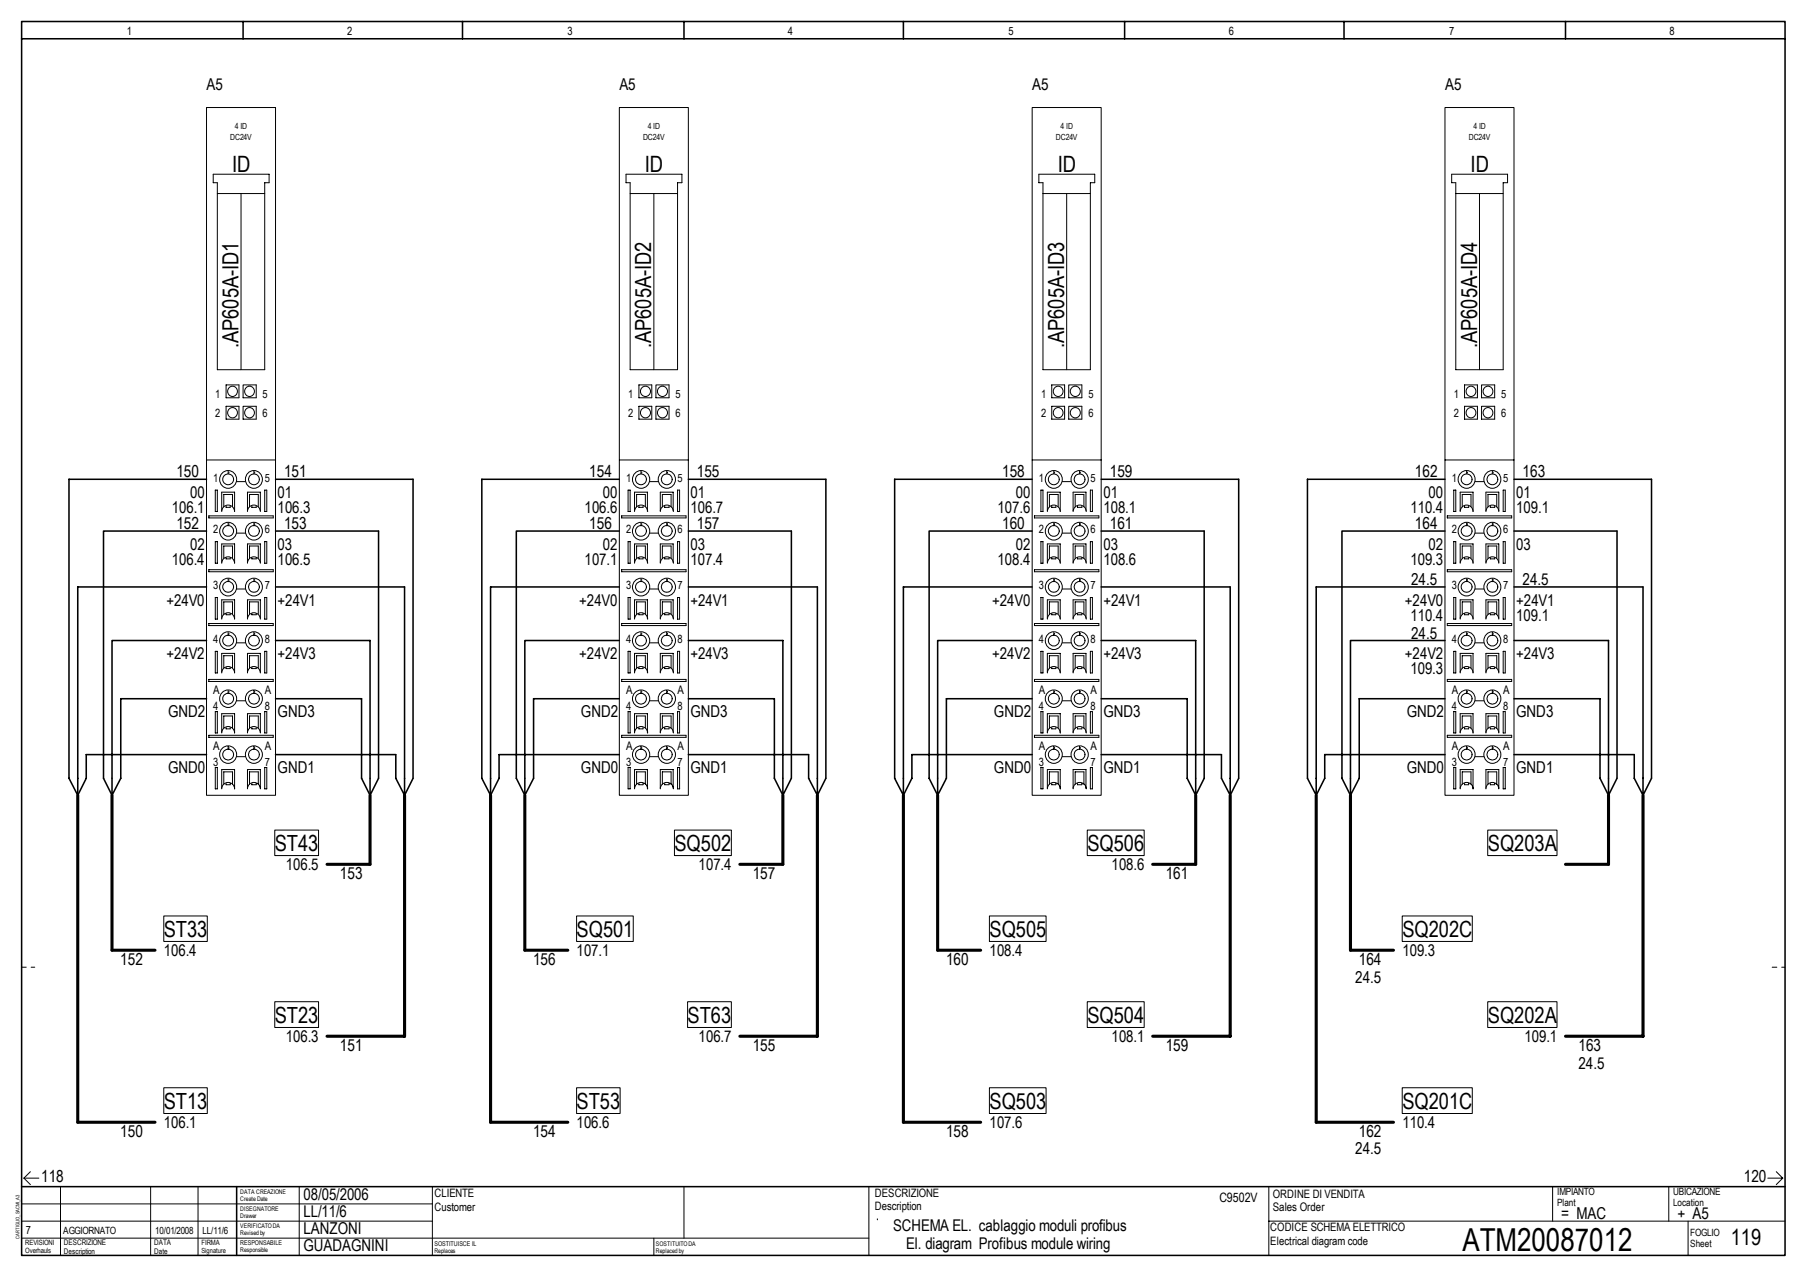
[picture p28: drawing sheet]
<svg xmlns="http://www.w3.org/2000/svg" width="297mm" height="210mm" viewBox="0 0 297 210" stroke-linecap="round" stroke-linejoin="round" font-family="sans-serif">
<defs><g id="words">
<text font-size="5.2" x="240.4" y="205.6">ATM20087012</text>
<g font-size="3.7">
<text x="38.1" y="28.3">ID</text>
<text x="106" y="28.3">ID</text>
<text x="173.9" y="28.3">ID</text>
<text x="241.7" y="28.3">ID</text>
<text x="39.2" y="57.3" transform="rotate(-90 39.2 57.3)">.AP605A-ID1</text>
<text x="107.1" y="57.3" transform="rotate(-90 107.1 57.3)">.AP605A-ID2</text>
<text x="174.9" y="57.3" transform="rotate(-90 174.9 57.3)">.AP605A-ID3</text>
<text x="242.8" y="57.3" transform="rotate(-90 242.8 57.3)">.AP605A-ID4</text>
<text x="45.2" y="139.9">ST43</text>
<text x="110.9" y="139.9">SQ502</text>
<text x="178.7" y="139.9">SQ506</text>
<text x="244.6" y="139.9">SQ203A</text>
<text x="26.9" y="154">ST33</text>
<text x="94.8" y="154">SQ501</text>
<text x="162.7" y="154">SQ505</text>
<text x="230.5" y="154">SQ202C</text>
<text x="45.2" y="168.1">ST23</text>
<text x="113" y="168.1">ST63</text>
<text x="178.7" y="168.1">SQ504</text>
<text x="244.6" y="168.1">SQ202A</text>
<text x="26.9" y="182.2">ST13</text>
<text x="94.8" y="182.2">ST53</text>
<text x="162.7" y="182.2">SQ503</text>
<text x="230.5" y="182.2">SQ201C</text>
<text x="284.5" y="204.6">119</text>
</g>
<g font-size="2.7">
<text x="33.9" y="14.9">A5</text>
<text x="101.8" y="14.9">A5</text>
<text x="169.7" y="14.9">A5</text>
<text x="237.6" y="14.9">A5</text>
<text x="29" y="78.5">150</text>
<text x="31.2" y="81.9">00</text>
<text x="45.6" y="81.9">01</text>
<text x="46.7" y="78.5">151</text>
<text x="96.9" y="78.5">154</text>
<text x="99.1" y="81.9">00</text>
<text x="113.5" y="81.9">01</text>
<text x="114.6" y="78.5">155</text>
<text x="164.7" y="78.5">158</text>
<text x="167" y="81.9">00</text>
<text x="181.4" y="81.9">01</text>
<text x="182.4" y="78.5">159</text>
<text x="232.6" y="78.5">162</text>
<text x="234.8" y="81.9">00</text>
<text x="249.2" y="81.9">01</text>
<text x="250.3" y="78.5">163</text>
<text x="28.2" y="84.3">106.1</text>
<text x="29" y="86.9">152</text>
<text x="45.6" y="84.3">106.3</text>
<text x="46.7" y="86.9">153</text>
<text x="96.1" y="84.3">106.6</text>
<text x="96.9" y="86.9">156</text>
<text x="113.5" y="84.3">106.7</text>
<text x="114.6" y="86.9">157</text>
<text x="164" y="84.3">107.6</text>
<text x="164.7" y="86.9">160</text>
<text x="181.4" y="84.3">108.1</text>
<text x="182.4" y="86.9">161</text>
<text x="231.8" y="84.3">110.4</text>
<text x="232.6" y="86.9">164</text>
<text x="249.2" y="84.3">109.1</text>
<text x="28.2" y="92.9">106.4</text>
<text x="31.2" y="90.4">02</text>
<text x="45.6" y="90.4">03</text>
<text x="45.6" y="92.9">106.5</text>
<text x="96.1" y="92.9">107.1</text>
<text x="99.1" y="90.4">02</text>
<text x="113.5" y="90.4">03</text>
<text x="113.5" y="92.9">107.4</text>
<text x="164" y="92.9">108.4</text>
<text x="167" y="90.4">02</text>
<text x="181.4" y="90.4">03</text>
<text x="181.4" y="92.9">108.6</text>
<text x="231.8" y="92.9">109.3</text>
<text x="234.8" y="90.4">02</text>
<text x="249.2" y="90.4">03</text>
<text x="27.3" y="99.5">+24V0</text>
<text x="45.6" y="99.5">+24V1</text>
<text x="95.2" y="99.5">+24V0</text>
<text x="113.5" y="99.5">+24V1</text>
<text x="163.1" y="99.5">+24V0</text>
<text x="181.4" y="99.5">+24V1</text>
<text x="230.9" y="99.5">+24V0</text>
<text x="232" y="96.1">24.5</text>
<text x="249.2" y="99.5">+24V1</text>
<text x="250.3" y="96.1">24.5</text>
<text x="231.8" y="102">110.4</text>
<text x="232" y="105">24.5</text>
<text x="249.2" y="102">109.1</text>
<text x="27.3" y="108.4">+24V2</text>
<text x="45.6" y="108.4">+24V3</text>
<text x="95.2" y="108.4">+24V2</text>
<text x="113.5" y="108.4">+24V3</text>
<text x="163.1" y="108.4">+24V2</text>
<text x="181.4" y="108.4">+24V3</text>
<text x="230.9" y="108.4">+24V2</text>
<text x="231.8" y="110.8">109.3</text>
<text x="249.2" y="108.4">+24V3</text>
<text x="27.6" y="117.9">GND2</text>
<text x="45.6" y="117.9">GND3</text>
<text x="95.5" y="117.9">GND2</text>
<text x="113.5" y="117.9">GND3</text>
<text x="163.4" y="117.9">GND2</text>
<text x="181.4" y="117.9">GND3</text>
<text x="231.2" y="117.9">GND2</text>
<text x="249.2" y="117.9">GND3</text>
<text x="27.6" y="127.1">GND0</text>
<text x="45.6" y="127.1">GND1</text>
<text x="95.5" y="127.1">GND0</text>
<text x="113.5" y="127.1">GND1</text>
<text x="163.4" y="127.1">GND0</text>
<text x="181.4" y="127.1">GND1</text>
<text x="231.2" y="127.1">GND0</text>
<text x="249.2" y="127.1">GND1</text>
<text x="47" y="143">106.5</text>
<text x="114.8" y="143">107.4</text>
<text x="182.7" y="143">108.6</text>
<text x="55.9" y="144.5">153</text>
<text x="123.7" y="144.5">157</text>
<text x="191.6" y="144.5">161</text>
<text x="19.8" y="158.7">152</text>
<text x="26.9" y="157.1">106.4</text>
<text x="87.6" y="158.7">156</text>
<text x="94.8" y="157.1">107.1</text>
<text x="155.5" y="158.7">160</text>
<text x="162.7" y="157.1">108.4</text>
<text x="222.8" y="161.5">24.5</text>
<text x="223.4" y="158.7">164</text>
<text x="230.5" y="157.1">109.3</text>
<text x="47" y="171.3">106.3</text>
<text x="55.9" y="172.8">151</text>
<text x="114.8" y="171.3">106.7</text>
<text x="123.7" y="172.8">155</text>
<text x="182.7" y="171.3">108.1</text>
<text x="191.6" y="172.8">159</text>
<text x="250.6" y="171.3">109.1</text>
<text x="259.5" y="172.8">163</text>
<text x="259.5" y="175.6">24.5</text>
<text x="26.9" y="185.4">106.1</text>
<text x="94.8" y="185.4">106.6</text>
<text x="162.7" y="185.4">107.6</text>
<text x="230.5" y="185.4">110.4</text>
<text x="19.8" y="186.9">150</text>
<text x="87.6" y="186.9">154</text>
<text x="155.5" y="186.9">158</text>
<text x="222.8" y="189.8">24.5</text>
<text x="223.4" y="186.9">162</text>
<text x="6.8" y="194.3">118</text>
<text x="49.9" y="197.2">08/05/2006</text>
<text x="286.7" y="194.3">120</text>
<text x="49.9" y="202.8">LANZONI</text>
<text x="49.9" y="200">LL/11/6</text>
<text x="146.8" y="202.3">SCHEMA EL. cablaggio moduli profibus</text>
<text x="256.6" y="200.3">= MAC</text>
<text x="275.7" y="200.3">+ A5</text>
<text x="49.9" y="205.6">GUADAGNINI</text>
<text x="148.9" y="205.3">El. diagram Profibus module wiring</text>
</g>
<text font-size="2.1" x="200.5" y="197.5">C9502V</text>
<g font-size="1.9">
<text x="20.8" y="5.7">1</text>
<text x="57.1" y="5.7">2</text>
<text x="93.3" y="5.7">3</text>
<text x="129.5" y="5.7">4</text>
<text x="165.8" y="5.7">5</text>
<text x="202" y="5.7">6</text>
<text x="238.2" y="5.7">7</text>
<text x="274.4" y="5.7">8</text>
<text x="35.4" y="65.4">1</text>
<text x="43.2" y="65.4">5</text>
<text x="103.2" y="65.4">1</text>
<text x="111" y="65.4">5</text>
<text x="171.1" y="65.4">1</text>
<text x="178.9" y="65.4">5</text>
<text x="239" y="65.4">1</text>
<text x="246.8" y="65.4">5</text>
<text x="35.4" y="68.6">2</text>
<text x="43.2" y="68.6">6</text>
<text x="103.2" y="68.6">2</text>
<text x="111" y="68.6">6</text>
<text x="171.1" y="68.6">2</text>
<text x="178.9" y="68.6">6</text>
<text x="239" y="68.6">2</text>
<text x="246.8" y="68.6">6</text>
<text x="35" y="79.2">1</text>
<text x="43.5" y="79.2">5</text>
<text x="102.9" y="79.2">1</text>
<text x="111.4" y="79.2">5</text>
<text x="170.8" y="79.2">1</text>
<text x="179.3" y="79.2">5</text>
<text x="238.7" y="79.2">1</text>
<text x="247.1" y="79.2">5</text>
<text x="35" y="87.7">2</text>
<text x="43.5" y="87.7">6</text>
<text x="102.9" y="87.7">2</text>
<text x="111.4" y="87.7">6</text>
<text x="170.8" y="87.7">2</text>
<text x="179.3" y="87.7">6</text>
<text x="238.7" y="87.7">2</text>
<text x="247.1" y="87.7">6</text>
<text x="35" y="96.8">3</text>
<text x="43.5" y="96.8">7</text>
<text x="102.9" y="96.8">3</text>
<text x="111.4" y="96.8">7</text>
<text x="170.8" y="96.8">3</text>
<text x="179.3" y="96.8">7</text>
<text x="238.7" y="96.8">3</text>
<text x="247.1" y="96.8">7</text>
<text x="35" y="105.7">4</text>
<text x="43.5" y="105.7">8</text>
<text x="102.9" y="105.7">4</text>
<text x="111.4" y="105.7">8</text>
<text x="170.8" y="105.7">4</text>
<text x="179.3" y="105.7">8</text>
<text x="238.7" y="105.7">4</text>
<text x="247.1" y="105.7">8</text>
<text x="35" y="114.1">A</text>
<text x="35" y="116.7">4</text>
<text x="43.5" y="114.1">A</text>
<text x="43.5" y="116.7">8</text>
<text x="102.9" y="114.1">A</text>
<text x="102.9" y="116.7">4</text>
<text x="111.4" y="114.1">A</text>
<text x="111.4" y="116.7">8</text>
<text x="170.8" y="114.1">A</text>
<text x="170.8" y="116.7">4</text>
<text x="179.3" y="114.1">A</text>
<text x="179.3" y="116.7">8</text>
<text x="238.7" y="114.1">A</text>
<text x="238.7" y="116.7">4</text>
<text x="247.1" y="114.1">A</text>
<text x="247.1" y="116.7">8</text>
<text x="35" y="123.3">A</text>
<text x="35" y="125.9">3</text>
<text x="43.5" y="123.3">A</text>
<text x="43.5" y="125.9">7</text>
<text x="102.9" y="123.3">A</text>
<text x="102.9" y="125.9">3</text>
<text x="111.4" y="123.3">A</text>
<text x="111.4" y="125.9">7</text>
<text x="170.8" y="123.3">A</text>
<text x="170.8" y="125.9">3</text>
<text x="179.3" y="123.3">A</text>
<text x="179.3" y="125.9">7</text>
<text x="238.7" y="123.3">A</text>
<text x="238.7" y="125.9">3</text>
<text x="247.1" y="123.3">A</text>
<text x="247.1" y="125.9">7</text>
<text x="71.4" y="196.8">CLIENTE</text>
<text x="143.8" y="196.8">DESCRIZIONE</text>
<text x="209.2" y="196.9">ORDINE DI VENDITA</text>
<text x="4.3" y="202.8">7</text>
<text x="71.4" y="199">Customer</text>
<text x="143.8" y="198.9">Description</text>
<text x="208.8" y="202.4">CODICE SCHEMA ELETTRICO</text>
<text x="209.2" y="199">Sales Order</text>
<text x="208.8" y="204.6">Electrical diagram code</text>
</g>
<g font-size="1.6">
<text x="256" y="196.5">IMPIANTO</text>
<text x="275" y="196.5">UBICAZIONE</text>
<text x="10.4" y="202.8">AGGIORNATO</text>
<text x="25.5" y="202.8">10/01/2008</text>
<text x="33.3" y="202.8">LL/11/6</text>
<text x="256" y="198.3">Plant</text>
<text x="275" y="198.3">Location</text>
<text x="277.9" y="203.2">FOGLIO</text>
<text x="277.9" y="205">Sheet</text>
</g>
<g font-size="1.4">
<text x="37.8" y="23.1">DC24V</text>
<text x="38.6" y="21.2">4 ID</text>
<text x="105.7" y="23.1">DC24V</text>
<text x="106.5" y="21.2">4 ID</text>
<text x="173.6" y="23.1">DC24V</text>
<text x="174.3" y="21.2">4 ID</text>
<text x="241.4" y="23.1">DC24V</text>
<text x="242.2" y="21.2">4 ID</text>
</g>
<g font-size="1.3">
<text x="10.5" y="204.7">DESCRIZIONE</text>
<text x="10.5" y="206.1">Description</text>
<text x="25.4" y="204.7">DATA</text>
<text x="25.4" y="206.1">Date</text>
</g>
<g font-size="1.2">
<text x="4.1" y="204.7">REVISIONI</text>
<text x="4.1" y="206">Overhauls</text>
<text x="33.1" y="204.7">FIRMA</text>
<text x="33.1" y="206">Signature</text>
</g>
<g font-size="1.1">
<text x="39.5" y="204.7">RESPONSABILE</text>
<text x="71.4" y="204.7">SOSTITUISCE IL</text>
</g>
<g font-size="1">
<text x="39.5" y="196.2">DATA CREAZIONE</text>
<text x="39.5" y="197.4">Create Date</text>
<text x="39.5" y="199">DISEGNATORE</text>
<text x="39.5" y="200.2">Drawer</text>
<text x="39.5" y="201.8">VERIFICATO DA</text>
<text x="39.5" y="203.1">Revised by</text>
<text x="39.5" y="205.8">Responsible</text>
<text x="71.4" y="205.9">Replaces</text>
<text x="107.8" y="204.7">SOSTITUITO DA</text>
<text x="107.8" y="205.9">Replaced by</text>
</g>
<text font-size=".8" x="3.2" y="203.6" transform="rotate(-90 3.2 203.6)">CARTIGLIO_SACMI_A3</text>
</g></defs>
<path d="M3.6 3.5h289.8v202.9h-289.8zM3.6 6.4h289.8M40 3.5v2.9M76 3.5v2.9M112.4 3.5v2.9M148.5 3.5v2.9M184.9 3.5v2.9M220.9 3.5v2.9M257.3 3.5v2.9M3.6 195.1h289.8M38.9 195.1v11.3" fill="none" stroke="#000" stroke-width=".25"/>
<g fill="none" stroke="#000" stroke-width=".16">
<path d="M3.6 197.9h67.5M3.9 193.7l1.1 1M3.9 193.7h2.5M5 192.6l-1.1 1.1M9.9 195.1v11.3M24.8 195.1v11.3M32.6 195.1v11.3M49.2 195.1v11.3M71.1 195.1v11.3M112.4 195.1v8.4M290.6 193.7h2.4M292 192.6l1 1.1"/>
<path d="M293 193.7l-1 1M3.6 200.7h67.5M3.6 203.5h139.2M107.5 203.5v2.9"/>
</g>
<path d="M3.6 159h2.1M291.3 159h2.1" fill="none" stroke="#000" stroke-width=".16" stroke-dasharray=".8 .8"/>
<path d="M114.9 195.8h26.2v7h-26.2z" fill="#fff"/>
<g fill="none" stroke="#000" stroke-width=".16">
<path d="M33.9 17.7h11.4v113h-11.4zM101.8 17.7h11.4v113h-11.4zM169.7 17.7h11.3v113h-11.3zM237.5 17.7h11.4v113h-11.4zM35 28.6h9.2v1.4h-.7v30.8h-7.8v-30.8h-.7zM35.7 31.8h7.8M39.6 31.8v29M102.9 28.6h9.2v1.4h-.7v30.8h-7.8v-30.8h-.7zM103.6 31.8h7.8M107.5 31.8v29M170.8 28.6h9.2v1.4h-.8v30.8h-7.8v-30.8h-.6zM171.4 31.8h7.8"/>
<path d="M175.3 31.8v29M238.6 28.6h9.2v1.4h-.7v30.8h-7.8v-30.8h-.7zM239.3 31.8h7.8M243.2 31.8v29M33.9 75.6h11.4M37.2 63.3h2.1v2.1h-2.1zM37.2 66.8h2.1v2.1h-2.1zM37.5 77.4v.5M37.6 77.6h.1M38.9 79.2h1.4M40 63.3h2.1v2.1h-2.1zM40 66.8h2.1v2.1h-2.1z"/>
<path d="M41.7 77.4v.5M41.9 77.6h.1M101.8 75.6h11.4M105 63.3h2.1v2.1h-2.1zM105 66.8h2.1v2.1h-2.1zM105.4 77.4v.5M105.5 77.6h.1M106.8 79.2h1.4M107.8 63.3h2.2v2.1h-2.2zM107.8 66.8h2.2v2.1h-2.2zM109.6 77.4v.5M109.7 77.6h.1"/>
<path d="M169.7 75.6h11.3M172.9 63.3h2.1v2.1h-2.1zM172.9 66.8h2.1v2.1h-2.1zM173.2 77.4v.5M173.4 77.6h.1M174.6 79.2h1.5M175.7 63.3h2.1v2.1h-2.1zM175.7 66.8h2.1v2.1h-2.1zM177.5 77.4v.5M177.6 77.6h.1M237.5 75.6h11.4M240.7 63.3h2.2v2.1h-2.2z"/>
<path d="M240.7 66.8h2.2v2.1h-2.2zM241.1 77.4v.5M241.2 77.6h.1M242.5 79.2h1.4M243.5 63.3h2.2v2.1h-2.2zM243.5 66.8h2.2v2.1h-2.2zM245.3 77.4v.5M245.4 77.6h.1M34.3 84.8h10.6v.3h-10.6zM34.3 93.6h10.6v.4h-10.6zM35.4 80.6h.3v3.5h-.3zM35.4 89h.3v3.6h-.3z"/>
<path d="M35.4 98.2h.3v3.6h-.3zM36.4 84v-3.1h2.2v3.2a1.06 1.06 0 0 0-1.1-1.1 1.06 1.06 0 0 0-1.1 1.1M36.4 92.6a1.06 1.06 0 0 1 1.1-1.1 1.06 1.06 0 0 1 1.1 1.1M36.4 92.5v-3.1h2.2v3.1M37.2 83.2v.2h.6v-.2M37.2 91.7v.2h.6v-.2M37.5 85.9v.5M37.5 95.1v.5M37.6 86.1h.1M37.6 95.2h.1M38.2 83.3v-2h-1.4v2M38.2 91.7v-2h-1.4v2.1"/>
<path d="M38.9 87.6h1.4M38.9 96.8h1.4M40.7 84.1a1.06 1.06 0 0 1 1-1.1 1.06 1.06 0 0 1 1.1 1.1M40.7 92.6a1.06 1.06 0 0 1 1-1.1 1.06 1.06 0 0 1 1.1 1.1M40.7 84v-3.1h2.1v3.1M40.7 92.5v-3.1h2.1v3.1M41 83.3v-2h1.5v2M41 91.8v-2.1h1.5v2.1M41.4 83.2v.2h.7v-.2M41.4 91.7v.2h.7v-.2M41.7 85.9v.5M41.7 95.1v.5"/>
<path d="M41.9 86.1h.1M41.9 95.2h.1M43.5 80.6h.4v3.5h-.4zM43.5 89h.4v3.6h-.4zM43.5 98.2h.4v3.6h-.4zM102.2 84.8h10.6v.3h-10.6zM102.2 93.6h10.6v.4h-10.6zM103.2 80.6h.4v3.5h-.4zM103.2 89h.4v3.6h-.4zM103.2 98.2h.4v3.6h-.4zM104.3 84.1a1.08 1.08 0 0 1 1.1-1.1 1.08 1.08 0 0 1 1.1 1.1M104.3 92.6a1.08 1.08 0 0 1 1.1-1.1 1.08 1.08 0 0 1 1.1 1.1"/>
<path d="M104.3 84v-3.1h2.1v3.2M104.3 92.5v-3.1h2.1v3.1M105 83.2v.2h.7v-.2M105 91.7v.2h.7v-.2M105.4 85.9v.5M105.4 95.1v.5M105.5 86.1h.1M105.5 95.2h.1M106.1 83.3v-2h-1.5v2M106.1 91.7v-2h-1.5v2.1M106.8 87.6h1.4M106.8 96.8h1.4"/>
<path d="M108.5 84.1a1.08 1.08 0 0 1 1.1-1.1 1.08 1.08 0 0 1 1.1 1.1M108.5 92.6a1.08 1.08 0 0 1 1.1-1.1 1.08 1.08 0 0 1 1.1 1.1M108.5 84v-3.1h2.2v3.1M108.5 92.5v-3.1h2.2v3.1M108.9 83.3v-2h1.4v2M108.9 91.8v-2.1h1.4v2.1M109.3 83.2v.2h.7v-.2M109.3 91.7v.2h.7v-.2M109.6 85.9v.5M109.6 95.1v.5M109.7 86.1h.1M109.7 95.2h.1"/>
<path d="M111.4 80.6h.3v3.5h-.3zM111.4 89h.3v3.6h-.3zM111.4 98.2h.3v3.6h-.3zM170 84.8h10.6v.3h-10.6zM170 93.6h10.6v.4h-10.6zM171.1 80.6h.3v3.5h-.3zM171.1 89h.3v3.6h-.3zM171.1 98.2h.3v3.6h-.3zM172.2 84v-3.1h2.1v3.2a1.06 1.06 0 0 0-1.1-1.1 1.06 1.06 0 0 0-1 1.1M172.2 92.6a1.06 1.06 0 0 1 1-1.1 1.06 1.06 0 0 1 1.1 1.1M172.2 92.5v-3.1h2.1v3.1M172.9 83.2v.2h.7v-.2"/>
<path d="M172.9 91.7v.2h.7v-.2M173.2 85.9v.5M173.2 95.1v.5M173.4 86.1h.1M173.4 95.2h.1M173.9 83.3v-2h-1.4v2M173.9 91.7v-2h-1.4v2.1M174.6 87.6h1.5M174.6 96.8h1.5M176.4 84.1a1.08 1.08 0 0 1 1.1-1.1 1.08 1.08 0 0 1 1.1 1.1M176.4 92.6a1.08 1.08 0 0 1 1.1-1.1 1.08 1.08 0 0 1 1.1 1.1M176.4 84v-3.1h2.1v3.1"/>
<path d="M176.4 92.5v-3.1h2.1v3.1M176.7 83.3v-2h1.5v2M176.7 91.8v-2.1h1.5v2.1M177.1 83.2v.2h.7v-.2M177.1 91.7v.2h.7v-.2M177.5 85.9v.5M177.5 95.1v.5M177.6 86.1h.1M177.6 95.2h.1M179.2 80.6h.4v3.5h-.4zM179.2 89h.4v3.6h-.4zM179.2 98.2h.4v3.6h-.4z"/>
<path d="M237.9 84.8h10.6v.3h-10.6zM237.9 93.6h10.6v.4h-10.6zM239 80.6h.3v3.5h-.3zM239 89h.3v3.6h-.3zM239 98.2h.3v3.6h-.3zM240 84v-3.1h2.1v3.2a1.06 1.06 0 0 0-1-1.1 1.06 1.06 0 0 0-1.1 1.1M240 92.6a1.06 1.06 0 0 1 1.1-1.1 1.06 1.06 0 0 1 1 1.1M240 92.5v-3.1h2.1v3.1M240.7 83.2v.2h.7v-.2M240.7 91.7v.2h.7v-.2M241.1 85.9v.5M241.1 95.1v.5"/>
<path d="M241.2 86.1h.1M241.2 95.2h.1M241.8 83.3v-2h-1.4v2M241.8 91.7v-2h-1.4v2.1M242.5 87.6h1.4M242.5 96.8h1.4M244.3 84.1a1.06 1.06 0 0 1 1-1.1 1.06 1.06 0 0 1 1.1 1.1M244.3 92.6a1.06 1.06 0 0 1 1-1.1 1.06 1.06 0 0 1 1.1 1.1M244.3 84v-3.1h2.1v3.1M244.3 92.5v-3.1h2.1v3.1M244.6 83.3v-2h1.4v2M244.6 91.8v-2.1h1.4v2.1"/>
<path d="M245 83.2v.2h.7v-.2M245 91.7v.2h.7v-.2M245.3 85.9v.5M245.3 95.1v.5M245.4 86.1h.1M245.4 95.2h.1M247.1 80.6h.3v3.5h-.3zM247.1 89h.3v3.6h-.3zM247.1 98.2h.3v3.6h-.3zM34.3 102.5h10.6v.3h-10.6zM34.3 111.7h10.6v.3h-10.6zM35.4 107.1h.3v3.5h-.3z"/>
<path d="M35.4 117h.3v3.5h-.3zM36.4 101.8a1.06 1.06 0 0 1 1.1-1.1 1.06 1.06 0 0 1 1.1 1.1M36.4 110.6a1.06 1.06 0 0 1 1.1-1 1.06 1.06 0 0 1 1.1 1M36.4 101.6v-3h2.2v3.1M36.4 110.5v-3.1h2.2v3.2M37.2 100.8v.2h.6v-.2M37.2 109.7v.2h.6v-.2M37.2 119.6v.2h.6v-.2M37.5 104v.4M37.5 113.5v.5M37.6 104.1h.1M37.6 113.6h.1"/>
<path d="M38.2 100.9v-2h-1.4v2.1M38.2 109.8v-2h-1.4v2M38.2 119.7v-2h-1.4v2M38.9 105.7h1.4M38.9 115.2h1.4M40.7 101.8a1.06 1.06 0 0 1 1-1.1 1.06 1.06 0 0 1 1.1 1.1M40.7 110.6a1.06 1.06 0 0 1 1-1 1.06 1.06 0 0 1 1.1 1M40.7 101.6v-3h2.1v3M40.7 110.5v-3.1h2.1v3.1M41 101v-2.1h1.5v2.1M41 109.8v-2h1.5v2M41 119.7v-2h1.5v2"/>
<path d="M41.4 100.8v.2h.7v-.2M41.4 109.7v.2h.7v-.2M41.4 119.6v.2h.7v-.2M41.7 104v.4M41.7 113.5v.5M41.9 104.1h.1M41.9 113.6h.1M43.5 107.1h.4v3.5h-.4zM43.5 117h.4v3.5h-.4zM102.2 102.5h10.6v.3h-10.6zM102.2 111.7h10.6v.3h-10.6zM103.2 107.1h.4v3.5h-.4z"/>
<path d="M103.2 117h.4v3.5h-.4zM104.3 101.8a1.08 1.08 0 0 1 1.1-1.1 1.08 1.08 0 0 1 1.1 1.1M104.3 110.6a1.08 1.08 0 0 1 1.1-1 1.08 1.08 0 0 1 1.1 1M104.3 101.6v-3h2.1v3.1M104.3 110.5v-3.1h2.1v3.2M105 100.8v.2h.7v-.2M105 109.7v.2h.7v-.2M105 119.6v.2h.7v-.2M105.4 104v.4M105.4 113.5v.5M105.5 104.1h.1M105.5 113.6h.1"/>
<path d="M106.1 100.9v-2h-1.5v2.1M106.1 109.8v-2h-1.5v2M106.1 119.7v-2h-1.5v2M106.8 105.7h1.4M106.8 115.2h1.4M108.5 101.8a1.08 1.08 0 0 1 1.1-1.1 1.08 1.08 0 0 1 1.1 1.1M108.5 110.6a1.08 1.08 0 0 1 1.1-1 1.08 1.08 0 0 1 1.1 1M108.5 101.6v-3h2.2v3M108.5 110.5v-3.1h2.2v3.1M108.9 101v-2.1h1.4v2.1M108.9 109.8v-2h1.4v2M108.9 119.7v-2h1.4v2"/>
<path d="M109.3 100.8v.2h.7v-.2M109.3 109.7v.2h.7v-.2M109.3 119.6v.2h.7v-.2M109.6 104v.4M109.6 113.5v.5M109.7 104.1h.1M109.7 113.6h.1M111.4 107.1h.3v3.5h-.3zM111.4 117h.3v3.5h-.3zM170 102.5h10.6v.3h-10.6zM170 111.7h10.6v.3h-10.6zM171.1 107.1h.3v3.5h-.3z"/>
<path d="M171.1 117h.3v3.5h-.3zM172.2 101.8a1.06 1.06 0 0 1 1-1.1 1.06 1.06 0 0 1 1.1 1.1M172.2 110.6a1.06 1.06 0 0 1 1-1 1.06 1.06 0 0 1 1.1 1M172.2 101.6v-3h2.1v3.1M172.2 110.5v-3.1h2.1v3.2M172.9 100.8v.2h.7v-.2M172.9 109.7v.2h.7v-.2M172.9 119.6v.2h.7v-.2M173.2 104v.4M173.2 113.5v.5M173.4 104.1h.1M173.4 113.6h.1"/>
<path d="M173.9 100.9v-2h-1.4v2.1M173.9 109.8v-2h-1.4v2M173.9 119.7v-2h-1.4v2M174.6 105.7h1.5M174.6 115.2h1.5M176.4 101.8a1.08 1.08 0 0 1 1.1-1.1 1.08 1.08 0 0 1 1.1 1.1M176.4 110.6a1.08 1.08 0 0 1 1.1-1 1.08 1.08 0 0 1 1.1 1M176.4 101.6v-3h2.1v3M176.4 110.5v-3.1h2.1v3.1M176.7 101v-2.1h1.5v2.1M176.7 109.8v-2h1.5v2M176.7 119.7v-2h1.5v2"/>
<path d="M177.1 100.8v.2h.7v-.2M177.1 109.7v.2h.7v-.2M177.1 119.6v.2h.7v-.2M177.5 104v.4M177.5 113.5v.5M177.6 104.1h.1M177.6 113.6h.1M179.2 107.1h.4v3.5h-.4zM179.2 117h.4v3.5h-.4zM237.9 102.5h10.6v.3h-10.6zM237.9 111.7h10.6v.3h-10.6zM239 107.1h.3v3.5h-.3z"/>
<path d="M239 117h.3v3.5h-.3zM240 101.8a1.06 1.06 0 0 1 1.1-1.1 1.06 1.06 0 0 1 1 1.1M240 110.6a1.06 1.06 0 0 1 1.1-1 1.06 1.06 0 0 1 1 1M240 101.6v-3h2.1v3.1M240 110.5v-3.1h2.1v3.2M240.7 100.8v.2h.7v-.2M240.7 109.7v.2h.7v-.2M240.7 119.6v.2h.7v-.2M241.1 104v.4M241.1 113.5v.5M241.2 104.1h.1M241.2 113.6h.1"/>
<path d="M241.8 100.9v-2h-1.4v2.1M241.8 109.8v-2h-1.4v2M241.8 119.7v-2h-1.4v2M242.5 105.7h1.4M242.5 115.2h1.4M244.3 101.8a1.06 1.06 0 0 1 1-1.1 1.06 1.06 0 0 1 1.1 1.1M244.3 110.6a1.06 1.06 0 0 1 1-1 1.06 1.06 0 0 1 1.1 1M244.3 101.6v-3h2.1v3M244.3 110.5v-3.1h2.1v3.1M244.6 101v-2.1h1.4v2.1M244.6 109.8v-2h1.4v2M244.6 119.7v-2h1.4v2"/>
<path d="M245 100.8v.2h.7v-.2M245 109.7v.2h.7v-.2M245 119.6v.2h.7v-.2M245.3 104v.4M245.3 113.5v.5M245.4 104.1h.1M245.4 113.6h.1M247.1 107.1h.3v3.5h-.3zM247.1 117h.3v3.5h-.3zM34.3 120.9h10.6v.3h-10.6zM35.4 126.2h.3v3.5h-.3zM36.4 120.4v-3.1h2.2v3.2a1.06 1.06 0 0 0-1.1-1.1 1.06 1.06 0 0 0-1.1 1.1"/>
<path d="M36.4 129.6v-3.1h2.2v3.2a1.06 1.06 0 0 0-1.1-1.1 1.06 1.06 0 0 0-1.1 1.1M37.2 128.8v.2h.6v-.2M37.5 122.7v.4M37.6 122.9h.1M38.2 128.9v-2h-1.4v2M38.9 124.4h1.4M40.7 120.5a1.06 1.06 0 0 1 1-1.1 1.06 1.06 0 0 1 1.1 1.1M40.7 129.7a1.06 1.06 0 0 1 1-1.1 1.06 1.06 0 0 1 1.1 1.1M40.7 120.4v-3.1h2.1v3.1M40.7 129.6v-3.1h2.1v3.1M41 128.9v-2h1.5v2M41.4 128.8v.2h.7v-.2"/>
<path d="M41.7 122.7v.4M41.9 122.9h.1M43.5 126.2h.4v3.5h-.4zM45.2 136.4h7.2v4.2h-7.2zM102.2 120.9h10.6v.3h-10.6zM103.2 126.2h.4v3.5h-.4zM104.3 120.5a1.08 1.08 0 0 1 1.1-1.1 1.08 1.08 0 0 1 1.1 1.1M104.3 129.7a1.08 1.08 0 0 1 1.1-1.1 1.08 1.08 0 0 1 1.1 1.1M104.3 120.4v-3.1h2.1v3.2M104.3 129.6v-3.1h2.1v3.2M105 128.8v.2h.7v-.2M105.4 122.7v.4"/>
<path d="M105.5 122.9h.1M106.1 128.9v-2h-1.5v2M106.8 124.4h1.4M108.5 120.5a1.08 1.08 0 0 1 1.1-1.1 1.08 1.08 0 0 1 1.1 1.1M108.5 129.7a1.08 1.08 0 0 1 1.1-1.1 1.08 1.08 0 0 1 1.1 1.1M108.5 120.4v-3.1h2.2v3.1M108.5 129.6v-3.1h2.2v3.1M108.9 128.9v-2h1.4v2M109.3 128.8v.2h.7v-.2M109.6 122.7v.4M109.7 122.9h.1M110.9 136.4h9.3v4.2h-9.3z"/>
<path d="M111.4 126.2h.3v3.5h-.3zM170 120.9h10.6v.3h-10.6zM171.1 126.2h.3v3.5h-.3zM172.2 120.4v-3.1h2.1v3.2a1.06 1.06 0 0 0-1.1-1.1 1.06 1.06 0 0 0-1 1.1M172.2 129.6v-3.1h2.1v3.2a1.06 1.06 0 0 0-1.1-1.1 1.06 1.06 0 0 0-1 1.1M172.9 128.8v.2h.7v-.2M173.2 122.7v.4M173.4 122.9h.1M173.9 128.9v-2h-1.4v2M174.6 124.4h1.5M176.4 120.5a1.08 1.08 0 0 1 1.1-1.1 1.08 1.08 0 0 1 1.1 1.1M176.4 129.7a1.08 1.08 0 0 1 1.1-1.1 1.08 1.08 0 0 1 1.1 1.1"/>
<path d="M176.4 120.4v-3.1h2.1v3.1M176.4 129.6v-3.1h2.1v3.1M176.7 128.9v-2h1.5v2M177.1 128.8v.2h.7v-.2M177.5 122.7v.4M177.6 122.9h.1M178.7 136.4h9.4v4.2h-9.4zM179.2 126.2h.4v3.5h-.4zM237.9 120.9h10.6v.3h-10.6zM239 126.2h.3v3.5h-.3zM240 120.4v-3.1h2.1v3.2a1.06 1.06 0 0 0-1-1.1 1.06 1.06 0 0 0-1.1 1.1M240 129.6v-3.1h2.1v3.2a1.06 1.06 0 0 0-1-1.1 1.06 1.06 0 0 0-1.1 1.1"/>
<path d="M240.7 128.8v.2h.7v-.2M241.1 122.7v.4M241.2 122.9h.1M241.8 128.9v-2h-1.4v2M242.5 124.4h1.4M244.3 120.5a1.06 1.06 0 0 1 1-1.1 1.06 1.06 0 0 1 1.1 1.1M244.3 129.7a1.06 1.06 0 0 1 1-1.1 1.06 1.06 0 0 1 1.1 1.1M244.3 120.4v-3.1h2.1v3.1M244.3 129.6v-3.1h2.1v3.1M244.6 136.4h11.3v4.2h-11.3zM244.6 128.9v-2h1.4v2M245 128.8v.2h.7v-.2"/>
<path d="M245.3 122.7v.4M245.4 122.9h.1M247.1 126.2h.3v3.5h-.3zM26.9 150.6h7.2v4.1h-7.2zM94.8 150.6h9.3v4.1h-9.3zM162.6 150.6h9.4v4.1h-9.4zM230.5 150.6h11.5v4.1h-11.5zM26.9 178.8h7.2v4.2h-7.2zM45.2 164.7h7.2v4.2h-7.2zM94.8 178.8h7.1v4.2h-7.1zM113 164.7h7.2v4.2h-7.2zM162.6 178.8h9.4v4.2h-9.4z"/>
<path d="M178.7 164.7h9.4v4.2h-9.4zM230.5 178.8h11.5v4.2h-11.5zM244.6 164.7h11.3v4.2h-11.3zM142.8 195.1v11.3M208.6 195.1v11.3M255.2 195.1v5.6M274.3 195.1v5.6M144.2 200.3h.1M208.6 200.7h84.8M277.5 200.7v5.7"/>
<circle cx="37.5" cy="78.8" r="1.43"/>
<circle cx="37.5" cy="78.8" r=".87"/>
<circle cx="38.2" cy="67.8" r=".82"/>
<circle cx="38.2" cy="64.3" r=".82"/>
<circle cx="41" cy="67.8" r=".82"/>
<circle cx="41" cy="64.3" r=".82"/>
<circle cx="41.7" cy="78.8" r="1.43"/>
<circle cx="41.7" cy="78.8" r=".89"/>
<circle cx="105.4" cy="78.8" r="1.44"/>
<circle cx="105.4" cy="78.8" r=".88"/>
<circle cx="106.1" cy="67.8" r=".84"/>
<circle cx="106.1" cy="64.3" r=".84"/>
<circle cx="108.9" cy="67.8" r=".84"/>
<circle cx="108.9" cy="64.3" r=".84"/>
<circle cx="109.6" cy="78.8" r=".89"/>
<circle cx="109.6" cy="78.8" r="1.44"/>
<circle cx="173.2" cy="78.8" r="1.43"/>
<circle cx="173.2" cy="78.8" r=".87"/>
<circle cx="173.9" cy="67.8" r=".82"/>
<circle cx="173.9" cy="64.3" r=".82"/>
<circle cx="176.8" cy="67.8" r=".83"/>
<circle cx="176.8" cy="64.3" r=".83"/>
<circle cx="177.5" cy="78.8" r="1.44"/>
<circle cx="177.5" cy="78.8" r=".89"/>
<circle cx="241.1" cy="78.8" r="1.43"/>
<circle cx="241.1" cy="78.8" r=".87"/>
<circle cx="241.8" cy="67.8" r=".82"/>
<circle cx="241.8" cy="64.3" r=".82"/>
<circle cx="244.6" cy="67.8" r=".82"/>
<circle cx="244.6" cy="64.3" r=".82"/>
<circle cx="245.3" cy="78.8" r="1.43"/>
<circle cx="245.3" cy="78.8" r=".89"/>
<circle cx="37.5" cy="96.5" r="1.43"/>
<circle cx="37.5" cy="87.3" r="1.43"/>
<circle cx="37.5" cy="96.5" r=".89"/>
<circle cx="37.5" cy="87.3" r=".88"/>
<circle cx="41.7" cy="96.5" r="1.43"/>
<circle cx="41.7" cy="87.3" r="1.43"/>
<circle cx="41.7" cy="96.5" r=".89"/>
<circle cx="41.7" cy="87.3" r=".88"/>
<circle cx="105.4" cy="96.5" r="1.44"/>
<circle cx="105.4" cy="87.3" r="1.44"/>
<circle cx="105.4" cy="87.3" r=".88"/>
<circle cx="105.4" cy="96.5" r=".88"/>
<circle cx="109.6" cy="96.5" r="1.44"/>
<circle cx="109.6" cy="87.3" r="1.44"/>
<circle cx="109.6" cy="96.5" r=".88"/>
<circle cx="109.6" cy="87.3" r=".88"/>
<circle cx="173.2" cy="96.5" r="1.43"/>
<circle cx="173.2" cy="87.3" r="1.43"/>
<circle cx="173.2" cy="87.3" r=".88"/>
<circle cx="173.2" cy="96.5" r=".88"/>
<circle cx="177.5" cy="96.5" r=".89"/>
<circle cx="177.5" cy="96.5" r="1.44"/>
<circle cx="177.5" cy="87.3" r="1.44"/>
<circle cx="177.5" cy="87.3" r=".88"/>
<circle cx="241.1" cy="96.5" r="1.43"/>
<circle cx="241.1" cy="87.3" r="1.43"/>
<circle cx="241.1" cy="96.5" r=".89"/>
<circle cx="241.1" cy="87.3" r=".88"/>
<circle cx="245.3" cy="96.5" r="1.43"/>
<circle cx="245.3" cy="87.3" r="1.43"/>
<circle cx="245.3" cy="96.5" r=".89"/>
<circle cx="245.3" cy="87.3" r=".89"/>
<circle cx="37.5" cy="105.3" r="1.43"/>
<circle cx="37.5" cy="114.8" r="1.42"/>
<circle cx="37.5" cy="114.9" r=".89"/>
<circle cx="37.5" cy="105.3" r=".89"/>
<circle cx="41.7" cy="105.3" r="1.43"/>
<circle cx="41.7" cy="114.8" r="1.42"/>
<circle cx="41.7" cy="114.8" r=".89"/>
<circle cx="41.7" cy="105.3" r=".89"/>
<circle cx="105.4" cy="105.3" r="1.44"/>
<circle cx="105.4" cy="114.9" r=".89"/>
<circle cx="105.4" cy="114.8" r="1.43"/>
<circle cx="105.4" cy="105.3" r=".88"/>
<circle cx="109.6" cy="114.8" r=".89"/>
<circle cx="109.6" cy="105.3" r="1.44"/>
<circle cx="109.6" cy="105.3" r=".88"/>
<circle cx="109.6" cy="114.8" r="1.43"/>
<circle cx="173.2" cy="105.3" r="1.43"/>
<circle cx="173.2" cy="114.8" r="1.42"/>
<circle cx="173.2" cy="114.9" r=".89"/>
<circle cx="173.2" cy="105.3" r=".88"/>
<circle cx="177.5" cy="114.8" r=".89"/>
<circle cx="177.5" cy="105.3" r="1.44"/>
<circle cx="177.5" cy="105.3" r=".89"/>
<circle cx="177.5" cy="114.8" r="1.43"/>
<circle cx="241.1" cy="105.3" r="1.43"/>
<circle cx="241.1" cy="114.8" r="1.42"/>
<circle cx="241.1" cy="114.9" r=".89"/>
<circle cx="241.1" cy="105.3" r=".88"/>
<circle cx="245.3" cy="105.3" r="1.43"/>
<circle cx="245.3" cy="114.8" r="1.42"/>
<circle cx="245.3" cy="114.8" r=".89"/>
<circle cx="245.3" cy="105.3" r=".89"/>
<circle cx="37.5" cy="124" r="1.42"/>
<circle cx="37.5" cy="124" r=".89"/>
<circle cx="41.7" cy="124" r="1.42"/>
<circle cx="41.7" cy="124" r=".89"/>
<circle cx="105.4" cy="124" r=".89"/>
<circle cx="105.4" cy="124" r="1.43"/>
<circle cx="109.6" cy="124" r=".89"/>
<circle cx="109.6" cy="124" r="1.43"/>
<circle cx="173.2" cy="124" r="1.42"/>
<circle cx="173.2" cy="124" r=".88"/>
<circle cx="177.5" cy="124" r=".89"/>
<circle cx="177.5" cy="124" r="1.43"/>
<circle cx="241.1" cy="124" r="1.42"/>
<circle cx="241.1" cy="124" r=".89"/>
<circle cx="245.3" cy="124" r="1.42"/>
<circle cx="245.3" cy="124" r=".89"/>
</g>
<g fill="none" stroke="#000" stroke-width=".25">
<path d="M33.9 78.8h-22.6v49.1l1.5 2.8M45.3 78.8h22.6v49.1l-1.4 2.8M101.8 78.8h-22.6v49.1l1.4 2.8M113.2 78.8h22.6v49.1l-1.4 2.8M169.7 78.8h-22.6v49.1l1.4 2.8M181 78.8h22.6v49.1l-1.4 2.8M237.5 78.8h-22.6v49.1l1.5 2.8M248.9 78.8h22.6v49.1l-1.4 2.8M33.9 87.3h-16.9v40.6l1.4 2.8M33.9 96.5h-21.1v34.2M45.3 96.5h21.2v34.2M45.3 87.3h16.9v40.6l-1.4 2.8"/>
<path d="M101.8 87.3h-16.9v40.6l1.4 2.8M101.8 96.5h-21.2v34.2M113.2 96.5h21.2v34.2M113.2 87.3h16.9v40.6l-1.4 2.8M169.7 87.3h-17v40.6l1.4 2.8M169.7 96.5h-21.2v34.2M181 96.5h21.2v34.2M181 87.3h16.9v40.6l-1.3 2.8M237.5 87.3h-16.9v40.6l1.4 2.8M237.5 96.5h-21.1v34.2M248.9 96.5h21.2v34.2M248.9 87.3h16.9v40.6l-1.4 2.8"/>
<path d="M33.9 105.3h-15.5v25.4M33.9 114.9h-14v13l-1.5 2.8M45.3 114.9h14.1v13l1.4 2.8M45.3 105.3h15.5v25.4M101.8 105.3h-15.5v25.4M101.8 114.9h-14.1v13l-1.4 2.8M113.2 114.9h14.1v13l1.4 2.8M113.2 105.3h15.5v25.4M169.7 105.3h-15.6v25.4M169.7 114.9h-14.1v13l-1.5 2.8M181 114.9h14.2v13l1.4 2.8M181 105.3h15.6v25.4"/>
<path d="M237.5 105.3h-15.5v25.4M237.5 114.9h-14.1v13l-1.4 2.8M248.9 114.9h14.1v13l1.4 2.8M248.9 105.3h15.5v25.4M33.9 124h-19.7v3.9l-1.4 2.8M45.3 124h19.8v3.9l1.4 2.8M101.8 124h-19.8v3.9l-1.4 2.8M113.2 124h19.7v3.9l1.5 2.8M169.7 124h-19.8v3.9l-1.4 2.8M181 124h19.8v3.9l1.4 2.8M237.5 124h-19.7v3.9l-1.4 2.8M248.9 124h19.7v3.9l1.5 2.8"/>
</g>
<g fill="none" stroke="#000" stroke-width=".51">
<path d="M12.8 130.7v53.8h12.7M18.4 130.7v25.5h7.1M60.8 130.7v11.4h-7M66.5 130.7v39.6h-12.7M80.6 130.7v53.8h12.7M86.3 130.7v25.5h7M128.7 130.7v11.4h-7.1M134.4 130.7v39.6h-12.8M148.5 130.7v53.8h12.7M154.1 130.7v25.5h7.1M196.6 130.7v11.4h-7.1M202.2 130.7v39.6h-12.7"/>
<path d="M216.4 130.7v53.8h12.7M222 130.7v25.5h7.1M264.4 130.7v11.4h-7.1M270.1 130.7v39.6h-12.8"/>
</g>
<use href="#words"/>
</svg>
